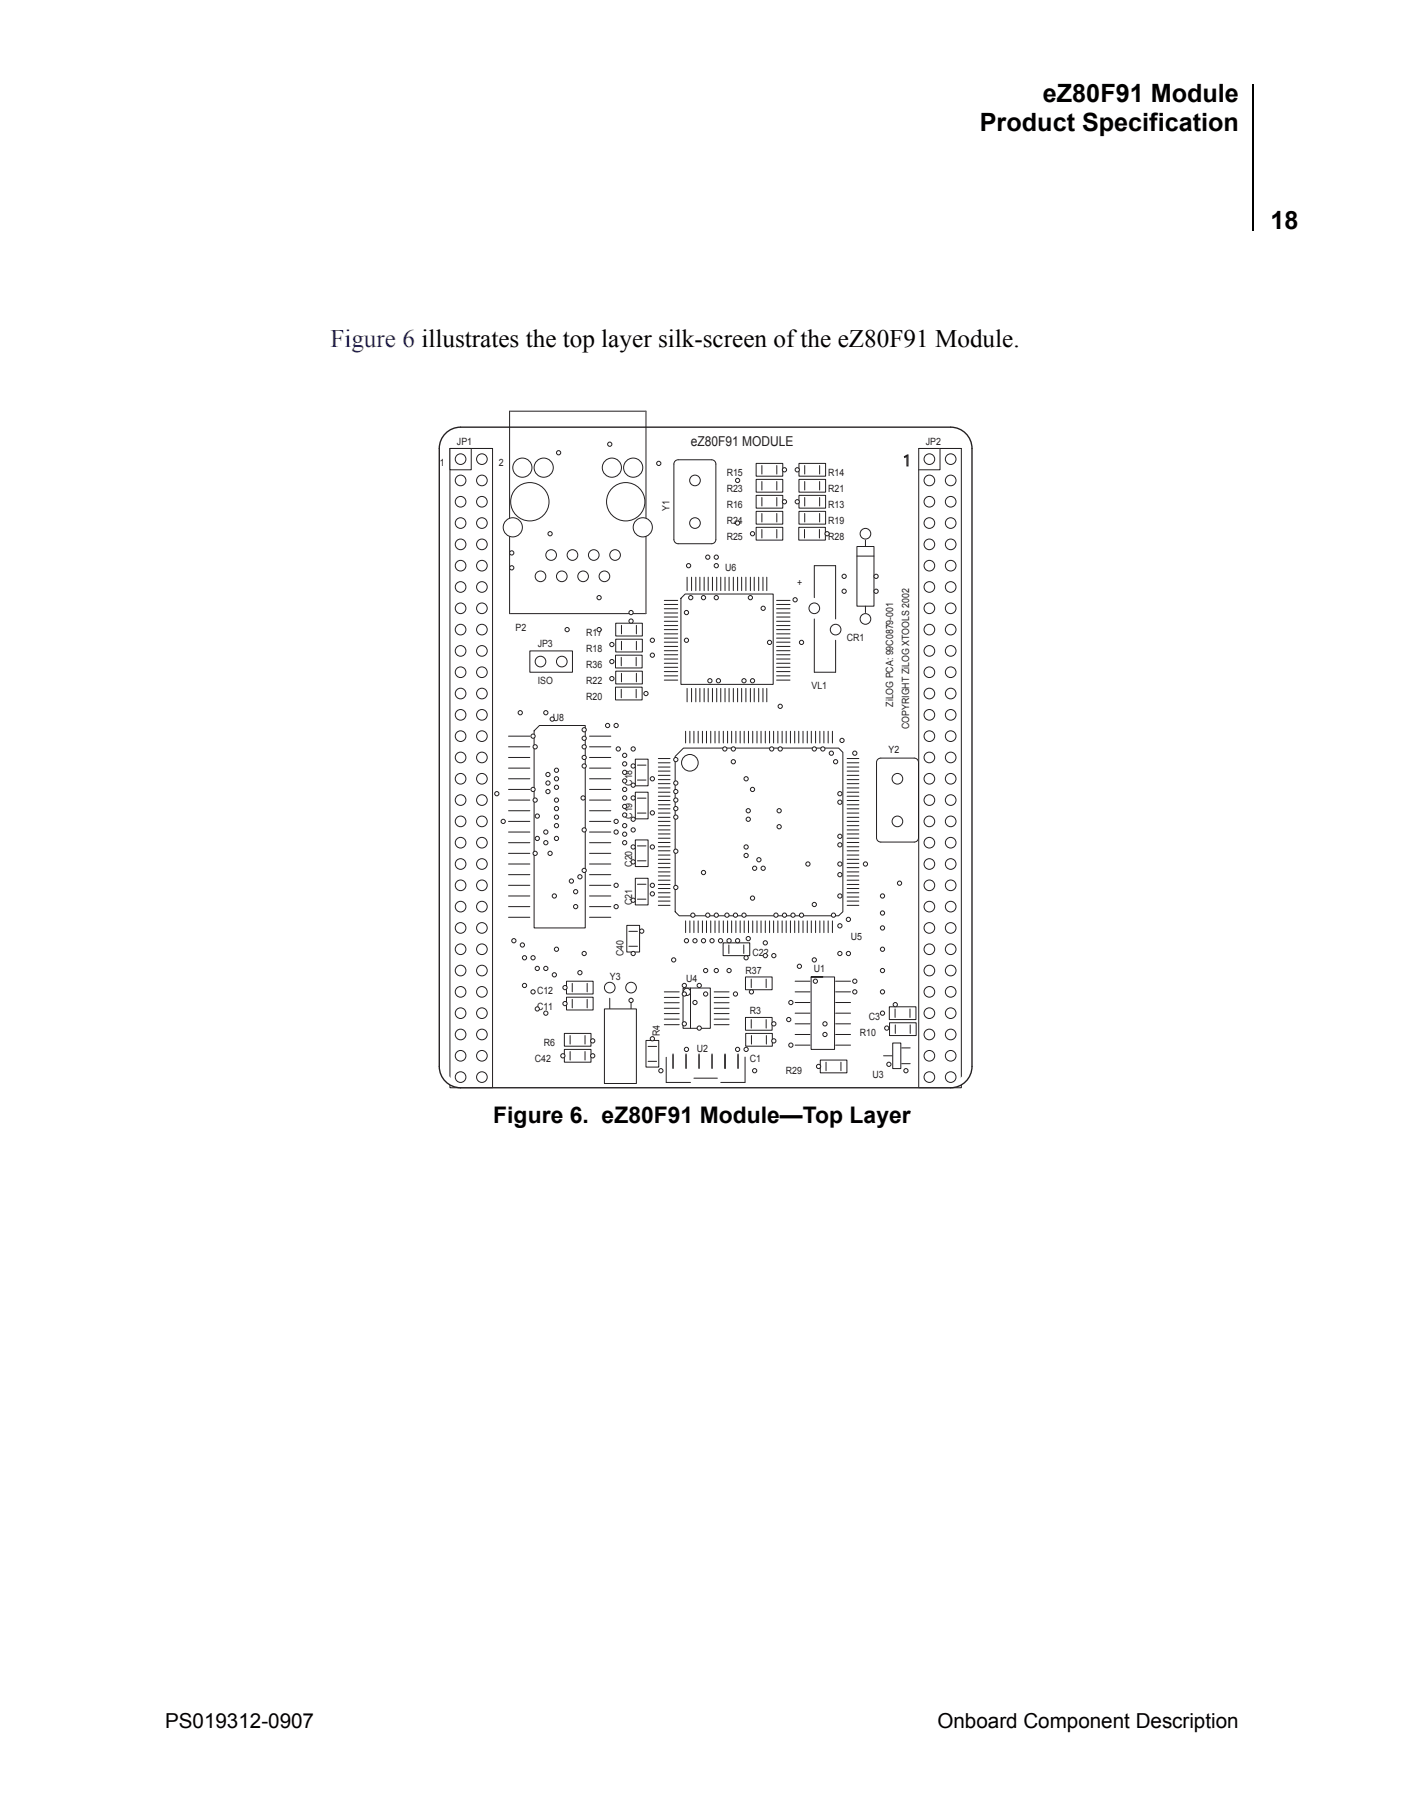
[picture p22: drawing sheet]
<svg xmlns="http://www.w3.org/2000/svg" width="216mm" height="279mm" viewBox="0 0 216 279" stroke-linecap="round" stroke-linejoin="round" font-family="sans-serif">
<defs><g id="words">
<g font-size="3.9">
<text x="160.4" y="15.6">eZ80F91 Module</text>
<text x="150.7" y="20.2">Product Specification</text>
<text x="195.4" y="35.2">18</text>
</g>
<text font-size="3.9" fill="#00f" x="50.8" y="53.4">Figure 6 illustrates the top layer silk-screen of the eZ80F91 Module.</text>
<text font-size="3.5" x="75.8" y="172.6">Figure 6. eZ80F91 Module—Top Layer</text>
<g font-size="3.2">
<text x="25.4" y="265.7">PS019312-0907</text>
<text x="144.2" y="265.7">Onboard Component Description</text>
</g>
<text font-size="2.4" fill="#fff" x="138.9" y="71.6">1</text>
<text font-size="2.1" fill="#231f20" x="106.2" y="68.6">eZ80F91 MODULE</text>
<g font-size="1.5" fill="#231f20">
<text x="67.6" y="71.7">1</text>
<text x="70.3" y="68.4">JP1</text>
<text x="76.7" y="71.6">2</text>
<text x="142.4" y="68.4">JP2</text>
<text x="111.8" y="73.2">R15</text>
<text x="111.8" y="75.7">R23</text>
<text x="127.4" y="73.2">R14</text>
<text x="127.4" y="75.7">R21</text>
<text x="102.9" y="78.5" transform="rotate(-90 102.9 78.5)">Y1</text>
<text x="111.8" y="78.1">R16</text>
<text x="111.8" y="80.6">R24</text>
<text x="111.8" y="83.1">R25</text>
<text x="127.4" y="78.1">R13</text>
<text x="127.4" y="80.6">R19</text>
<text x="127.4" y="83.1">R28</text>
<text x="111.5" y="87.8">U6</text>
<text x="122.6" y="90.1">+</text>
<text x="79.3" y="97">P2</text>
<text x="82.7" y="99.4">JP3</text>
<text x="90.1" y="97.8">R17</text>
<text x="90.1" y="100.3">R18</text>
<text x="130.2" y="98.6">CR1</text>
<text x="82.7" y="105.2">ISO</text>
<text x="90.1" y="107.6">R20</text>
<text x="90.1" y="105.2">R22</text>
<text x="90.1" y="102.7">R36</text>
<text x="124.8" y="106">VL1</text>
<text x="85" y="110.9">U8</text>
<text x="137.3" y="108.7" transform="rotate(-90 137.3 108.7)">ZiLOG PCA: 99C0879-001</text>
<text x="139.8" y="112.1" transform="rotate(-90 139.8 112.1)">COPYRIGHT ZiLOG XTOOLS 2002</text>
<text x="136.6" y="115.8">Y2</text>
<text x="97.2" y="125.9" transform="rotate(-90 97.2 125.9)">C19</text>
<text x="97.2" y="120.8" transform="rotate(-90 97.2 120.8)">C18</text>
<text x="97.2" y="133.3" transform="rotate(-90 97.2 133.3)">C20</text>
<text x="97.2" y="139.2" transform="rotate(-90 97.2 139.2)">C21</text>
<text x="95.9" y="147" transform="rotate(-90 95.9 147)">C40</text>
<text x="114.6" y="149.7">R37</text>
<text x="115.7" y="146.9">C22</text>
<text x="125.2" y="149.4">U1</text>
<text x="130.8" y="144.5">U5</text>
<text x="82.6" y="155.3">C11</text>
<text x="82.6" y="152.8">C12</text>
<text x="93.8" y="150.7">Y3</text>
<text x="105.5" y="151">U4</text>
<text x="115.3" y="156">R3</text>
<text x="83.6" y="160.9">R6</text>
<text x="101.5" y="159.4" transform="rotate(-90 101.5 159.4)">R4</text>
<text x="107.1" y="161.7">U2</text>
<text x="132.2" y="159.2">R10</text>
<text x="133.6" y="156.8">C3</text>
<text x="82.3" y="163.3">C42</text>
<text x="115.3" y="163.3">C1</text>
<text x="120.9" y="165.1">R29</text>
<text x="134.2" y="165.8">U3</text>
</g>
</g></defs>
<path d="M192.5 13h.2z" fill="#000"/>
<path d="M192.6 13v22.5" fill="none" stroke="#000" stroke-width=".17"/>
<g fill="#fff">
<path d="M164.2 25.6h27.1v10.2h-27.1z"/>
<path d="M66.3 62.9h83.3v104.6h-83.3z"/>
<path d="M69.2 69h6.5v98.3h-6.5z"/>
</g>
<path d="M69.2 69h6.5v98.3h-6.5z" fill="none" stroke="#231f20" stroke-width=".15"/>
<path d="M69.2 69h6.5z" fill="#fff" stroke="#231f20" stroke-width=".15"/>
<path d="M141.3 69h6.5v98.3h-6.5z" fill="#fff"/>
<path d="M141.3 69h6.5v98.3h-6.5z" fill="none" stroke="#231f20" stroke-width=".15"/>
<g fill="#fff" stroke="#231f20" stroke-width=".15">
<path d="M141.3 69h6.5z"/>
<path d="M97 153.5v1.6z"/>
<path d="M93.8 153.5v1.6z"/>
<path d="M92.9 155.1h5v11.5h-5z"/>
</g>
<path d="M78.4 63.2h20.9z" fill="#fff"/>
<path d="M78.4 63.2h20.9" fill="none" stroke="#231f20" stroke-width=".15"/>
<path d="M78.4 94.4h20.9z" fill="#fff" stroke="#231f20" stroke-width=".15"/>
<path d="M78.4 63.2v31.2z" fill="#fff"/>
<path d="M78.4 63.2v31.2" fill="none" stroke="#231f20" stroke-width=".15"/>
<path d="M99.3 63.2v31.2z" fill="#fff"/>
<path d="M99.3 63.2v31.2" fill="none" stroke="#231f20" stroke-width=".15"/>
<g fill="#fff" stroke="#231f20" stroke-width=".15">
<path d="M131.8 84h2.6v9.2h-2.6z"/>
<path d="M131.8 85.5h2.6z"/>
<path d="M133.1 83.1v.9z"/>
<path d="M133.1 93.2v1z"/>
<path d="M105.4 91.3h13.5v13.9h-14.2v-13.2z"/>
<path d="M114.7 158.9h4.1v2h-4.1z"/>
<path d="M87.1 153.3h4.1v2h-4.1z"/>
<path d="M87.1 150.9h4.1v1.9h-4.1z"/>
<path d="M97.7 116.7h2v4.1h-2z"/>
<path d="M97.7 121.8h2v4.1h-2z"/>
<path d="M97.7 129.2h2v4.1h-2z"/>
<path d="M97.7 135.1h2v4.1h-2z"/>
<path d="M111.2 145h4.1v1.9h-4.1z"/>
<path d="M136.8 154.8h4.1v2h-4.1z"/>
<path d="M96.4 142.3h2v4.1h-2z"/>
<path d="M86.8 161.4h4.1v1.9h-4.1z"/>
<path d="M136.8 157.3h4.1v1.9h-4.1z"/>
<path d="M122.9 76.2h4.1v1.9h-4.1z"/>
<path d="M122.9 71.3h4.1v1.9h-4.1z"/>
<path d="M116.3 71.3h4.1v1.9h-4.1z"/>
<path d="M116.3 76.2h4.1v1.9h-4.1z"/>
<path d="M94.7 95.8h4.1v2h-4.1z"/>
<path d="M94.7 98.3h4.1v2h-4.1z"/>
<path d="M122.9 78.6h4.1v2h-4.1z"/>
<path d="M94.6 105.7h4.1v1.9h-4.1z"/>
<path d="M122.9 73.7h4.1v2h-4.1z"/>
<path d="M94.7 103.2h4.1v2h-4.1z"/>
<path d="M116.3 73.7h4.1v2h-4.1z"/>
<path d="M116.3 78.6h4.1v2h-4.1z"/>
<path d="M116.3 81.1h4.1v2h-4.1z"/>
<path d="M122.8 81.1h4.1v2h-4.1z"/>
<path d="M126.1 163h4.1v2h-4.1z"/>
<path d="M114.6 156.5h4.1v1.9h-4.1z"/>
<path d="M94.6 100.7h4.1v2h-4.1z"/>
<path d="M114.6 150.2h4.1v2h-4.1z"/>
<path d="M99.3 160h2v4.1h-2z"/>
<path d="M86.8 158.9h4.1v2h-4.1z"/>
<path d="M105.1 115h23.9l.6 .7v24.5l-.6 .6h-24.6l-.6-.6v-23.9z"/>
<path d="M82.1 112.4l.9-.8h7v31.1h-7.9z"/>
<path d="M137.3 160.4h1.2v3.9h-1.2z"/>
<path d="M141.2 117.2v11.6z"/>
<path d="M135.4 116.6h5.2z"/>
<path d="M134.8 117.2v11.6z"/>
<path d="M135.4 129.5h5.2z"/>
<path d="M140.6 116.6a.66 .66 0 0 1 .6 .6z"/>
<path d="M135 116.8l.4-.2-.6 .6z"/>
<path d="M134.8 128.8l.6 .7a.66 .66 0 0 1-.6-.7z"/>
<path d="M141.2 128.8a.66 .66 0 0 1-.6 .7z"/>
<path d="M103.6 71.4v11.6z"/>
<path d="M104.3 83.6h5.1z"/>
<path d="M110.1 71.4v11.6z"/>
<path d="M104.3 70.7h5.1z"/>
<path d="M103.6 83l.7 .6a.66 .66 0 0 1-.7-.6z"/>
<path d="M110.1 83a.66 .66 0 0 1-.7 .6z"/>
<path d="M109.4 70.7a.66 .66 0 0 1 .7 .7z"/>
<path d="M103.8 70.9l.5-.2-.7 .7z"/>
<path d="M105 151.9h4.2v6.2h-4.2z"/>
<path d="M106.2 151.9v6.2z"/>
<path d="M114.6 162.5v3.9z"/>
<path d="M102.4 162.6v3.8z"/>
<path d="M110.8 166.4h3.8z"/>
<path d="M102.4 166.4h3.8z"/>
<path d="M124.7 150.2h3.6v11.2h-3.6v-11.2h1.8z"/>
<path d="M125.2 87v4.9z"/>
<path d="M128.5 87v8.2z"/>
<path d="M125.2 95.2v8.2z"/>
<path d="M128.5 98.5v4.9z"/>
<path d="M125.2 87h3.3z"/>
<path d="M125.2 103.4h3.3z"/>
<path d="M81.5 100.1h6.5v3.3h-6.5z"/>
<path d="M69.2 69h3.3v3.2h-3.3z"/>
<path d="M141.3 72.2l3.3-3.2v3.2z"/>
<path d="M105.7 88.8v2z"/>
<path d="M106.3 88.8v2z"/>
<path d="M107 88.8v2z"/>
<path d="M107.6 88.8v2z"/>
<path d="M108.3 88.8v2z"/>
<path d="M108.9 88.8v2z"/>
<path d="M109.6 88.8v2z"/>
<path d="M110.2 88.8v2z"/>
<path d="M110.8 88.8v2z"/>
<path d="M111.5 88.8v2z"/>
<path d="M112.1 88.8v2z"/>
<path d="M112.8 88.8v2z"/>
<path d="M113.4 88.8v2z"/>
<path d="M114 88.8v2z"/>
<path d="M114.7 88.8v2z"/>
<path d="M115.4 88.8v2z"/>
<path d="M116 88.8v2z"/>
<path d="M116.7 88.8v2z"/>
<path d="M117.3 88.8v2z"/>
<path d="M117.9 88.8v2z"/>
<path d="M119.4 92.3h2.1z"/>
<path d="M119.4 92.9h2.1z"/>
<path d="M119.4 93.6h2.1z"/>
<path d="M119.4 94.3h2.1z"/>
<path d="M119.4 94.9h2.1z"/>
<path d="M119.4 95.5h2.1z"/>
<path d="M119.4 96.2h2.1z"/>
<path d="M119.4 96.8h2.1z"/>
<path d="M119.4 97.5h2.1z"/>
<path d="M119.4 98.1h2.1z"/>
<path d="M119.4 98.7h2.1z"/>
<path d="M119.4 99.4h2.1z"/>
<path d="M119.4 100.1h2.1z"/>
<path d="M119.4 100.7h2.1z"/>
<path d="M119.4 101.3h2.1z"/>
<path d="M119.4 102h2.1z"/>
<path d="M119.4 102.6h2.1z"/>
<path d="M119.4 103.3h2.1z"/>
<path d="M119.4 103.9h2.1z"/>
<path d="M119.4 104.6h2.1z"/>
<path d="M117.9 105.9v2z"/>
<path d="M117.3 105.9v2z"/>
<path d="M116.7 105.9v2z"/>
<path d="M116 105.9v2z"/>
<path d="M115.4 105.9v2z"/>
<path d="M114.7 105.9v2z"/>
<path d="M114 105.9v2z"/>
<path d="M113.4 105.9v2z"/>
<path d="M112.8 105.9v2z"/>
<path d="M112.1 105.9v2z"/>
<path d="M111.5 105.9v2z"/>
<path d="M110.8 105.9v2z"/>
<path d="M110.2 105.9v2z"/>
<path d="M109.6 105.9v2z"/>
<path d="M108.9 105.9v2z"/>
<path d="M108.3 105.9v2z"/>
<path d="M107.6 105.9v2z"/>
<path d="M107 105.9v2z"/>
<path d="M106.3 105.9v2z"/>
<path d="M105.7 105.9v2z"/>
<path d="M102.2 104.6h2z"/>
<path d="M102.2 103.9h2z"/>
<path d="M102.2 103.3h2z"/>
<path d="M102.2 102.6h2z"/>
<path d="M102.2 102h2z"/>
<path d="M102.2 101.3h2z"/>
<path d="M102.2 100.7h2z"/>
<path d="M102.2 100.1h2z"/>
<path d="M102.2 99.4h2z"/>
<path d="M102.2 98.7h2z"/>
<path d="M102.2 98.1h2z"/>
<path d="M102.2 97.5h2z"/>
<path d="M102.2 96.8h2z"/>
<path d="M102.2 96.2h2z"/>
<path d="M102.2 95.5h2z"/>
<path d="M102.2 94.9h2z"/>
<path d="M102.2 94.3h2z"/>
<path d="M102.2 93.6h2z"/>
<path d="M102.2 92.9h2z"/>
<path d="M102.2 92.3h2z"/>
<path d="M117.8 159.2v1.3z"/>
<path d="M115.6 159.2v1.3z"/>
<path d="M88 153.7v1.3z"/>
<path d="M90.3 153.7v1.3z"/>
<path d="M88 151.2v1.3z"/>
<path d="M90.3 151.2v1.3z"/>
<path d="M98 119.9h1.3z"/>
<path d="M98 117.7h1.3z"/>
<path d="M98 125h1.3z"/>
<path d="M98 122.7h1.3z"/>
<path d="M98 130.1h1.3z"/>
<path d="M98 132.4h1.3z"/>
<path d="M98 136h1.3z"/>
<path d="M98 138.3h1.3z"/>
<path d="M112.1 145.3v1.3z"/>
<path d="M114.4 145.3v1.3z"/>
<path d="M137.6 155.1v1.4z"/>
<path d="M139.9 155.1v1.4z"/>
<path d="M96.7 145.5h1.3z"/>
<path d="M96.7 143.2h1.3z"/>
<path d="M87.7 161.7v1.3z"/>
<path d="M90 161.7v1.3z"/>
<path d="M140 157.6v1.3z"/>
<path d="M137.7 157.6v1.3z"/>
<path d="M126 76.5v1.3z"/>
<path d="M123.7 76.5v1.3z"/>
<path d="M126 71.6v1.3z"/>
<path d="M123.7 71.6v1.3z"/>
<path d="M117.2 71.6v1.3z"/>
<path d="M119.5 71.6v1.3z"/>
<path d="M117.2 76.5v1.3z"/>
<path d="M119.5 76.5v1.3z"/>
<path d="M97.9 96.2v1.3z"/>
<path d="M95.6 96.2v1.3z"/>
<path d="M97.9 98.6v1.3z"/>
<path d="M95.6 98.6v1.3z"/>
<path d="M126 79v1.3z"/>
<path d="M123.7 79v1.3z"/>
<path d="M95.5 106v1.3z"/>
<path d="M97.8 106v1.3z"/>
<path d="M126 74v1.4z"/>
<path d="M123.7 74v1.4z"/>
<path d="M97.9 103.5v1.3z"/>
<path d="M95.6 103.5v1.3z"/>
<path d="M117.2 74v1.4z"/>
<path d="M119.5 74v1.4z"/>
<path d="M117.2 79v1.3z"/>
<path d="M119.5 79v1.3z"/>
<path d="M117.2 81.4v1.3z"/>
<path d="M119.5 81.4v1.3z"/>
<path d="M123.7 81.4v1.3z"/>
<path d="M126 81.4v1.3z"/>
<path d="M129.3 163.3v1.3z"/>
<path d="M127 163.3v1.3z"/>
<path d="M115.5 156.8v1.3z"/>
<path d="M117.8 156.8v1.3z"/>
<path d="M95.5 101.1v1.3z"/>
<path d="M97.8 101.1v1.3z"/>
<path d="M115.5 150.6v1.3z"/>
<path d="M117.8 150.6v1.3z"/>
<path d="M99.7 163.2h1.3z"/>
<path d="M99.7 160.9h1.3z"/>
<path d="M87.7 159.2v1.3z"/>
<path d="M90 159.2v1.3z"/>
<path d="M117 112.4v1.8z"/>
<path d="M116.4 112.4v1.8z"/>
<path d="M115.8 112.4v1.8z"/>
<path d="M115.1 112.4v1.8z"/>
<path d="M114.4 112.4v1.8z"/>
<path d="M117.7 112.4v1.8z"/>
<path d="M118.3 112.4v1.8z"/>
<path d="M119 112.4v1.8z"/>
<path d="M119.6 112.4v1.8z"/>
<path d="M120.3 112.4v1.8z"/>
<path d="M120.9 112.4v1.8z"/>
<path d="M121.6 112.4v1.8z"/>
<path d="M122.2 112.4v1.8z"/>
<path d="M122.8 112.4v1.8z"/>
<path d="M123.5 112.4v1.8z"/>
<path d="M124.1 112.4v1.8z"/>
<path d="M124.8 112.4v1.8z"/>
<path d="M125.4 112.4v1.8z"/>
<path d="M126.1 112.4v1.8z"/>
<path d="M126.7 112.4v1.8z"/>
<path d="M127.4 112.4v1.8z"/>
<path d="M128 112.4v1.8z"/>
<path d="M113.8 112.4v1.8z"/>
<path d="M113.2 112.4v1.8z"/>
<path d="M112.5 112.4v1.8z"/>
<path d="M111.9 112.4v1.8z"/>
<path d="M111.2 112.4v1.8z"/>
<path d="M110.6 112.4v1.8z"/>
<path d="M110 112.4v1.8z"/>
<path d="M109.3 112.4v1.8z"/>
<path d="M108.6 112.4v1.8z"/>
<path d="M108 112.4v1.8z"/>
<path d="M107.4 112.4v1.8z"/>
<path d="M106.7 112.4v1.8z"/>
<path d="M106.1 112.4v1.8z"/>
<path d="M105.4 112.4v1.8z"/>
<path d="M105.4 141.6v1.8z"/>
<path d="M106.1 141.6v1.8z"/>
<path d="M106.7 141.6v1.8z"/>
<path d="M107.4 141.6v1.8z"/>
<path d="M108 141.6v1.8z"/>
<path d="M108.6 141.6v1.8z"/>
<path d="M109.3 141.6v1.8z"/>
<path d="M110 141.6v1.8z"/>
<path d="M110.6 141.6v1.8z"/>
<path d="M111.2 141.6v1.8z"/>
<path d="M111.9 141.6v1.8z"/>
<path d="M112.5 141.6v1.8z"/>
<path d="M113.2 141.6v1.8z"/>
<path d="M113.8 141.6v1.8z"/>
<path d="M128 141.6v1.8z"/>
<path d="M127.4 141.6v1.8z"/>
<path d="M126.7 141.6v1.8z"/>
<path d="M126.1 141.6v1.8z"/>
<path d="M125.4 141.6v1.8z"/>
<path d="M124.8 141.6v1.8z"/>
<path d="M124.1 141.6v1.8z"/>
<path d="M123.5 141.6v1.8z"/>
<path d="M122.8 141.6v1.8z"/>
<path d="M122.2 141.6v1.8z"/>
<path d="M121.6 141.6v1.8z"/>
<path d="M120.9 141.6v1.8z"/>
<path d="M120.3 141.6v1.8z"/>
<path d="M119.6 141.6v1.8z"/>
<path d="M119 141.6v1.8z"/>
<path d="M118.3 141.6v1.8z"/>
<path d="M117.7 141.6v1.8z"/>
<path d="M114.4 141.6v1.8z"/>
<path d="M115.1 141.6v1.8z"/>
<path d="M115.8 141.6v1.8z"/>
<path d="M116.4 141.6v1.8z"/>
<path d="M117 141.6v1.8z"/>
<path d="M101.2 139.2h1.8z"/>
<path d="M101.2 138.6h1.8z"/>
<path d="M101.2 137.9h1.8z"/>
<path d="M101.2 137.3h1.8z"/>
<path d="M101.2 136.6h1.8z"/>
<path d="M101.2 136h1.8z"/>
<path d="M101.2 135.3h1.8z"/>
<path d="M101.2 134.7h1.8z"/>
<path d="M101.2 134.1h1.8z"/>
<path d="M101.2 133.4h1.8z"/>
<path d="M101.2 132.8h1.8z"/>
<path d="M101.2 132.1h1.8z"/>
<path d="M101.2 131.5h1.8z"/>
<path d="M101.2 130.8h1.8z"/>
<path d="M101.2 116.6h1.8z"/>
<path d="M101.2 117.3h1.8z"/>
<path d="M101.2 118h1.8z"/>
<path d="M101.2 118.6h1.8z"/>
<path d="M101.2 119.2h1.8z"/>
<path d="M101.2 119.9h1.8z"/>
<path d="M101.2 120.5h1.8z"/>
<path d="M101.2 121.2h1.8z"/>
<path d="M101.2 121.8h1.8z"/>
<path d="M101.2 122.4h1.8z"/>
<path d="M101.2 123.1h1.8z"/>
<path d="M101.2 123.7h1.8z"/>
<path d="M101.2 124.4h1.8z"/>
<path d="M101.2 125h1.8z"/>
<path d="M101.2 125.7h1.8z"/>
<path d="M101.2 126.3h1.8z"/>
<path d="M101.2 127h1.8z"/>
<path d="M101.2 130.2h1.8z"/>
<path d="M101.2 129.5h1.8z"/>
<path d="M101.2 128.9h1.8z"/>
<path d="M101.2 128.2h1.8z"/>
<path d="M101.2 127.6h1.8z"/>
<path d="M130.3 127.6h1.8z"/>
<path d="M130.3 128.2h1.8z"/>
<path d="M130.3 128.9h1.8z"/>
<path d="M130.3 129.5h1.8z"/>
<path d="M130.3 130.2h1.8z"/>
<path d="M130.3 127h1.8z"/>
<path d="M130.3 126.3h1.8z"/>
<path d="M130.3 125.7h1.8z"/>
<path d="M130.3 125h1.8z"/>
<path d="M130.3 124.4h1.8z"/>
<path d="M130.3 123.7h1.8z"/>
<path d="M130.3 123.1h1.8z"/>
<path d="M130.3 122.4h1.8z"/>
<path d="M130.3 121.8h1.8z"/>
<path d="M130.3 121.2h1.8z"/>
<path d="M130.3 120.5h1.8z"/>
<path d="M130.3 119.9h1.8z"/>
<path d="M130.3 119.2h1.8z"/>
<path d="M130.3 118.6h1.8z"/>
<path d="M130.3 118h1.8z"/>
<path d="M130.3 117.3h1.8z"/>
<path d="M130.3 116.6h1.8z"/>
<path d="M130.3 130.8h1.8z"/>
<path d="M130.3 131.5h1.8z"/>
<path d="M130.3 132.1h1.8z"/>
<path d="M130.3 132.8h1.8z"/>
<path d="M130.3 133.4h1.8z"/>
<path d="M130.3 134.1h1.8z"/>
<path d="M130.3 134.7h1.8z"/>
<path d="M130.3 135.3h1.8z"/>
<path d="M130.3 136h1.8z"/>
<path d="M130.3 136.6h1.8z"/>
<path d="M130.3 137.3h1.8z"/>
<path d="M130.3 137.9h1.8z"/>
<path d="M130.3 138.6h1.8z"/>
<path d="M130.3 139.2h1.8z"/>
<path d="M78.2 113.2h3.3z"/>
<path d="M78.2 114.8h3.3z"/>
<path d="M78.2 116.5h3.3z"/>
<path d="M78.2 118.1h3.3z"/>
<path d="M78.2 119.8h3.3z"/>
<path d="M78.2 121.4h3.3z"/>
<path d="M78.2 123h3.3z"/>
<path d="M78.2 124.7h3.3z"/>
<path d="M78.2 126.3h3.3z"/>
<path d="M78.2 127.9h3.3z"/>
<path d="M78.2 129.6h3.3z"/>
<path d="M78.2 131.2h3.3z"/>
<path d="M78.2 132.9h3.3z"/>
<path d="M78.2 134.5h3.3z"/>
<path d="M78.2 136.1h3.3z"/>
<path d="M78.2 137.8h3.3z"/>
<path d="M90.7 137.8h3.2z"/>
<path d="M90.7 136.1h3.2z"/>
<path d="M90.7 134.5h3.2z"/>
<path d="M90.7 132.9h3.2z"/>
<path d="M90.7 131.2h3.2z"/>
<path d="M90.7 129.6h3.2z"/>
<path d="M90.7 127.9h3.2z"/>
<path d="M90.7 126.3h3.2z"/>
<path d="M90.7 124.7h3.2z"/>
<path d="M90.7 123h3.2z"/>
<path d="M90.7 121.4h3.2z"/>
<path d="M90.7 119.8h3.2z"/>
<path d="M90.7 118.1h3.2z"/>
<path d="M90.7 116.5h3.2z"/>
<path d="M90.7 114.8h3.2z"/>
<path d="M90.7 113.2h3.2z"/>
<path d="M78.2 139.4h3.3z"/>
<path d="M78.2 141.1h3.3z"/>
<path d="M90.7 139.4h3.2z"/>
<path d="M90.7 141.1h3.2z"/>
<path d="M138.7 163.6h1.3z"/>
<path d="M138.7 161.1h1.3z"/>
<path d="M135.9 162.3h1.3z"/>
<path d="M102.2 152.5h2.2z"/>
<path d="M102.2 153.4h2.2z"/>
<path d="M102.2 154.2h2.2z"/>
<path d="M102.2 155h2.2z"/>
<path d="M102.2 155.9h2.2z"/>
<path d="M102.2 156.7h2.2z"/>
<path d="M102.2 157.6h2.2z"/>
<path d="M109.8 157.6h2.3z"/>
<path d="M109.8 156.7h2.3z"/>
<path d="M109.8 155.9h2.3z"/>
<path d="M109.8 155h2.3z"/>
<path d="M109.8 154.2h2.3z"/>
<path d="M109.8 153.4h2.3z"/>
<path d="M109.8 152.5h2.3z"/>
<path d="M103.5 162.1v2.2z"/>
<path d="M105.5 162.1v2.2z"/>
<path d="M107.5 162.1v2.2z"/>
<path d="M109.5 162.1v2.2z"/>
<path d="M111.5 162.1v2.2z"/>
<path d="M113.5 162.1v2.2z"/>
<path d="M103.5 162.2v2.1z"/>
<path d="M105.5 162.2v2.1z"/>
<path d="M107.5 162.2v2.1z"/>
<path d="M109.5 162.2v2.1z"/>
<path d="M111.5 162.2v2.1z"/>
<path d="M113.5 162.2v2.1z"/>
<path d="M106.7 165.8h3.6z"/>
<path d="M122.3 150.9h2.3z"/>
<path d="M122.3 152.5h2.3z"/>
<path d="M122.3 154.2h2.3z"/>
<path d="M122.3 155.8h2.3z"/>
<path d="M122.3 157.4h2.3z"/>
<path d="M122.3 159.1h2.3z"/>
<path d="M122.3 160.7h2.3z"/>
<path d="M128.5 160.7h2.3z"/>
<path d="M128.5 159.1h2.3z"/>
<path d="M128.5 157.4h2.3z"/>
<path d="M128.5 155.8h2.3z"/>
<path d="M128.5 154.2h2.3z"/>
<path d="M128.5 152.5h2.3z"/>
<path d="M128.5 150.9h2.3z"/>
<circle cx="106" cy="92.7" r=".66"/>
<circle cx="106.1" cy="117.3" r="1.28"/>
<circle cx="84.8" cy="113.2" r=".82"/>
<circle cx="105.6" cy="152.5" r=".56"/>
<circle cx="125.4" cy="150.9" r=".33"/>
<circle cx="70.8" cy="70.6" r=".82"/>
<circle cx="74.1" cy="70.6" r=".82"/>
<circle cx="70.8" cy="73.9" r=".82"/>
<circle cx="74.1" cy="73.9" r=".82"/>
<circle cx="70.8" cy="77.2" r=".82"/>
<circle cx="74.1" cy="77.2" r=".82"/>
<circle cx="70.8" cy="80.4" r=".82"/>
<circle cx="74.1" cy="80.4" r=".82"/>
<circle cx="70.8" cy="83.7" r=".82"/>
<circle cx="74.1" cy="83.7" r=".82"/>
<circle cx="70.8" cy="87" r=".82"/>
<circle cx="74.1" cy="87" r=".82"/>
<circle cx="70.8" cy="90.3" r=".82"/>
<circle cx="74.1" cy="90.3" r=".82"/>
<circle cx="70.8" cy="93.5" r=".82"/>
<circle cx="74.1" cy="93.5" r=".82"/>
<circle cx="70.8" cy="96.8" r=".82"/>
<circle cx="74.1" cy="96.8" r=".82"/>
<circle cx="70.8" cy="100.1" r=".82"/>
<circle cx="74.1" cy="100.1" r=".82"/>
<circle cx="70.8" cy="103.4" r=".82"/>
<circle cx="74.1" cy="103.4" r=".82"/>
<circle cx="70.8" cy="106.6" r=".82"/>
<circle cx="74.1" cy="106.6" r=".82"/>
<circle cx="70.8" cy="109.9" r=".82"/>
<circle cx="74.1" cy="109.9" r=".82"/>
<circle cx="70.8" cy="113.2" r=".82"/>
<circle cx="74.1" cy="113.2" r=".82"/>
<circle cx="70.8" cy="116.5" r=".82"/>
<circle cx="74.1" cy="116.5" r=".82"/>
<circle cx="70.8" cy="119.8" r=".82"/>
<circle cx="74.1" cy="119.8" r=".82"/>
<circle cx="70.8" cy="123" r=".82"/>
<circle cx="74.1" cy="123" r=".82"/>
<circle cx="70.8" cy="126.3" r=".82"/>
<circle cx="74.1" cy="126.3" r=".82"/>
<circle cx="70.8" cy="129.6" r=".82"/>
<circle cx="74.1" cy="129.6" r=".82"/>
<circle cx="70.8" cy="132.9" r=".82"/>
<circle cx="74.1" cy="132.9" r=".82"/>
<circle cx="70.8" cy="136.1" r=".82"/>
<circle cx="74.1" cy="136.1" r=".82"/>
<circle cx="70.8" cy="139.4" r=".82"/>
<circle cx="74.1" cy="139.4" r=".82"/>
<circle cx="70.8" cy="142.7" r=".82"/>
<circle cx="74.1" cy="142.7" r=".82"/>
<circle cx="70.8" cy="146" r=".82"/>
<circle cx="74.1" cy="146" r=".82"/>
<circle cx="70.8" cy="149.2" r=".82"/>
<circle cx="74.1" cy="149.2" r=".82"/>
<circle cx="70.8" cy="152.5" r=".82"/>
<circle cx="74.1" cy="152.5" r=".82"/>
<circle cx="70.8" cy="155.8" r=".82"/>
<circle cx="74.1" cy="155.8" r=".82"/>
<circle cx="70.8" cy="159.1" r=".82"/>
<circle cx="74.1" cy="159.1" r=".82"/>
<circle cx="70.8" cy="162.3" r=".82"/>
<circle cx="74.1" cy="162.3" r=".82"/>
<circle cx="70.8" cy="165.6" r=".82"/>
<circle cx="74.1" cy="165.6" r=".82"/>
<circle cx="142.9" cy="70.6" r=".82"/>
<circle cx="146.2" cy="70.6" r=".82"/>
<circle cx="142.9" cy="73.9" r=".82"/>
<circle cx="146.2" cy="73.9" r=".82"/>
<circle cx="142.9" cy="77.2" r=".82"/>
<circle cx="146.2" cy="77.2" r=".82"/>
<circle cx="142.9" cy="80.4" r=".82"/>
<circle cx="146.2" cy="80.4" r=".82"/>
<circle cx="142.9" cy="83.7" r=".82"/>
<circle cx="146.2" cy="83.7" r=".82"/>
<circle cx="142.9" cy="87" r=".82"/>
<circle cx="146.2" cy="87" r=".82"/>
<circle cx="142.9" cy="90.3" r=".82"/>
<circle cx="146.2" cy="90.3" r=".82"/>
<circle cx="142.9" cy="93.5" r=".82"/>
<circle cx="146.2" cy="93.5" r=".82"/>
<circle cx="142.9" cy="96.8" r=".82"/>
<circle cx="146.2" cy="96.8" r=".82"/>
<circle cx="142.9" cy="100.1" r=".82"/>
<circle cx="146.2" cy="100.1" r=".82"/>
<circle cx="142.9" cy="103.4" r=".82"/>
<circle cx="146.2" cy="103.4" r=".82"/>
<circle cx="142.9" cy="106.6" r=".82"/>
<circle cx="146.2" cy="106.6" r=".82"/>
<circle cx="142.9" cy="109.9" r=".82"/>
<circle cx="146.2" cy="109.9" r=".82"/>
<circle cx="142.9" cy="113.2" r=".82"/>
<circle cx="146.2" cy="113.2" r=".82"/>
<circle cx="142.9" cy="116.5" r=".82"/>
<circle cx="146.2" cy="116.5" r=".82"/>
<circle cx="142.9" cy="119.8" r=".82"/>
<circle cx="146.2" cy="119.8" r=".82"/>
<circle cx="142.9" cy="123" r=".82"/>
<circle cx="146.2" cy="123" r=".82"/>
<circle cx="142.9" cy="126.3" r=".82"/>
<circle cx="146.2" cy="126.3" r=".82"/>
<circle cx="142.9" cy="129.6" r=".82"/>
<circle cx="146.2" cy="129.6" r=".82"/>
<circle cx="142.9" cy="132.9" r=".82"/>
<circle cx="146.2" cy="132.9" r=".82"/>
<circle cx="142.9" cy="136.1" r=".82"/>
<circle cx="146.2" cy="136.1" r=".82"/>
<circle cx="142.9" cy="139.4" r=".82"/>
<circle cx="146.2" cy="139.4" r=".82"/>
<circle cx="142.9" cy="142.7" r=".82"/>
<circle cx="146.2" cy="142.7" r=".82"/>
<circle cx="142.9" cy="146" r=".82"/>
<circle cx="146.2" cy="146" r=".82"/>
<circle cx="142.9" cy="149.2" r=".82"/>
<circle cx="146.2" cy="149.2" r=".82"/>
<circle cx="142.9" cy="152.5" r=".82"/>
<circle cx="146.2" cy="152.5" r=".82"/>
<circle cx="142.9" cy="155.8" r=".82"/>
<circle cx="146.2" cy="155.8" r=".82"/>
<circle cx="142.9" cy="159.1" r=".82"/>
<circle cx="146.2" cy="159.1" r=".82"/>
<circle cx="142.9" cy="162.3" r=".82"/>
<circle cx="146.2" cy="162.3" r=".82"/>
<circle cx="142.9" cy="165.6" r=".82"/>
<circle cx="146.2" cy="165.6" r=".82"/>
<circle cx="97" cy="151.9" r=".82"/>
<circle cx="93.8" cy="151.9" r=".82"/>
<circle cx="94.6" cy="85.3" r=".82"/>
<circle cx="92.9" cy="88.6" r=".82"/>
<circle cx="91.3" cy="85.3" r=".82"/>
<circle cx="89.7" cy="88.6" r=".82"/>
<circle cx="88" cy="85.3" r=".82"/>
<circle cx="86.4" cy="88.6" r=".82"/>
<circle cx="84.8" cy="85.3" r=".82"/>
<circle cx="83.1" cy="88.6" r=".82"/>
<circle cx="98.8" cy="81.1" r="1.47"/>
<circle cx="78.9" cy="81.1" r="1.47"/>
<circle cx="96.2" cy="77.2" r="2.95"/>
<circle cx="81.5" cy="77.2" r="2.95"/>
<circle cx="97.4" cy="71.9" r="1.47"/>
<circle cx="94.1" cy="71.9" r="1.47"/>
<circle cx="83.6" cy="71.9" r="1.47"/>
<circle cx="80.3" cy="71.9" r="1.47"/>
<circle cx="133.1" cy="82.1" r=".82"/>
<circle cx="133.1" cy="95.2" r=".82"/>
<circle cx="138" cy="119.8" r=".82"/>
<circle cx="138" cy="126.3" r=".82"/>
<circle cx="106.9" cy="80.4" r=".82"/>
<circle cx="106.9" cy="73.9" r=".82"/>
<circle cx="125.2" cy="93.5" r=".82"/>
<circle cx="128.5" cy="96.8" r=".82"/>
<circle cx="86.4" cy="101.7" r=".82"/>
<circle cx="83.1" cy="101.7" r=".82"/>
<circle cx="80" cy="109.6" r=".33"/>
<circle cx="83.9" cy="109.6" r=".33"/>
<circle cx="116.7" cy="132.2" r=".33"/>
<circle cx="85.6" cy="123" r=".33"/>
<circle cx="82" cy="113.2" r=".33"/>
<circle cx="88.5" cy="139.4" r=".33"/>
<circle cx="88.5" cy="137.1" r=".33"/>
<circle cx="114.7" cy="131.5" r=".33"/>
<circle cx="89.8" cy="114.8" r=".33"/>
<circle cx="97.4" cy="130.2" r=".33"/>
<circle cx="89.8" cy="113.5" r=".33"/>
<circle cx="89.8" cy="116.5" r=".33"/>
<circle cx="96.1" cy="129.6" r=".33"/>
<circle cx="89.8" cy="112.2" r=".33"/>
<circle cx="89.8" cy="117.8" r=".33"/>
<circle cx="96.1" cy="128.3" r=".33"/>
<circle cx="129.5" cy="113.9" r=".33"/>
<circle cx="95.1" cy="115.2" r=".33"/>
<circle cx="97.4" cy="127.6" r=".33"/>
<circle cx="85.6" cy="128.9" r=".33"/>
<circle cx="96.1" cy="127" r=".33"/>
<circle cx="108.2" cy="134.2" r=".33"/>
<circle cx="82.6" cy="128.9" r=".33"/>
<circle cx="76.4" cy="122" r=".33"/>
<circle cx="89.8" cy="127.6" r=".33"/>
<circle cx="97.4" cy="126" r=".33"/>
<circle cx="116" cy="133.5" r=".33"/>
<circle cx="94.7" cy="136.1" r=".33"/>
<circle cx="103.9" cy="124.3" r=".33"/>
<circle cx="115.1" cy="126" r=".33"/>
<circle cx="119" cy="146.9" r=".33"/>
<circle cx="103.9" cy="123" r=".33"/>
<circle cx="93.4" cy="111.6" r=".33"/>
<circle cx="85.6" cy="127" r=".33"/>
<circle cx="96.1" cy="125.3" r=".33"/>
<circle cx="87.9" cy="135.5" r=".33"/>
<circle cx="85.2" cy="149.9" r=".33"/>
<circle cx="112.1" cy="149.2" r=".33"/>
<circle cx="112.1" cy="144.7" r=".33"/>
<circle cx="82.3" cy="114.8" r=".33"/>
<circle cx="96.1" cy="124" r=".33"/>
<circle cx="85.2" cy="137.8" r=".33"/>
<circle cx="82" cy="147.3" r=".33"/>
<circle cx="82" cy="152.5" r=".33"/>
<circle cx="110.8" cy="144.7" r=".33"/>
<circle cx="89.7" cy="122.7" r=".33"/>
<circle cx="96.1" cy="122.7" r=".33"/>
<circle cx="89.2" cy="149.6" r=".33"/>
<circle cx="89.2" cy="134.8" r=".33"/>
<circle cx="110.1" cy="149.2" r=".33"/>
<circle cx="110.1" cy="140.7" r=".33"/>
<circle cx="96.1" cy="121.4" r=".33"/>
<circle cx="84.3" cy="121.7" r=".33"/>
<circle cx="89.8" cy="133.8" r=".33"/>
<circle cx="89.8" cy="146.6" r=".33"/>
<circle cx="109.5" cy="144.7" r=".33"/>
<circle cx="103.9" cy="121.7" r=".33"/>
<circle cx="94.7" cy="139.4" r=".33"/>
<circle cx="85.6" cy="121.1" r=".33"/>
<circle cx="97.4" cy="120.7" r=".33"/>
<circle cx="126.9" cy="159.1" r=".33"/>
<circle cx="82.3" cy="131.2" r=".33"/>
<circle cx="80.7" cy="147.3" r=".33"/>
<circle cx="80.7" cy="151.5" r=".33"/>
<circle cx="108.5" cy="149.2" r=".33"/>
<circle cx="108.8" cy="140.7" r=".33"/>
<circle cx="84.3" cy="120.4" r=".33"/>
<circle cx="96.1" cy="120.1" r=".33"/>
<circle cx="83.9" cy="129.6" r=".33"/>
<circle cx="85.6" cy="146" r=".33"/>
<circle cx="108.2" cy="144.7" r=".33"/>
<circle cx="85.6" cy="119.8" r=".33"/>
<circle cx="96.1" cy="118.8" r=".33"/>
<circle cx="80.3" cy="145.3" r=".33"/>
<circle cx="82.6" cy="125.5" r=".33"/>
<circle cx="106.9" cy="144.7" r=".33"/>
<circle cx="84.3" cy="119.1" r=".33"/>
<circle cx="96.1" cy="117.5" r=".33"/>
<circle cx="82.3" cy="123" r=".33"/>
<circle cx="105.6" cy="144.7" r=".33"/>
<circle cx="79" cy="144.7" r=".33"/>
<circle cx="85.6" cy="118.4" r=".33"/>
<circle cx="96.1" cy="116.1" r=".33"/>
<circle cx="94.7" cy="111.6" r=".33"/>
<circle cx="112.8" cy="117.1" r=".33"/>
<circle cx="103.9" cy="116.8" r=".33"/>
<circle cx="83.9" cy="148.9" r=".33"/>
<circle cx="83.9" cy="155.8" r=".33"/>
<circle cx="82.6" cy="148.9" r=".33"/>
<circle cx="82.6" cy="155.1" r=".33"/>
<circle cx="121.9" cy="140.7" r=".33"/>
<circle cx="105.2" cy="151.5" r=".33"/>
<circle cx="115.7" cy="138.1" r=".33"/>
<circle cx="122.9" cy="148.6" r=".33"/>
<circle cx="117.7" cy="146.9" r=".33"/>
<circle cx="82" cy="121.4" r=".33"/>
<circle cx="106.9" cy="154.2" r=".33"/>
<circle cx="100.3" cy="137.4" r=".33"/>
<circle cx="125.2" cy="139.1" r=".33"/>
<circle cx="125.2" cy="147.6" r=".33"/>
<circle cx="117.7" cy="145" r=".33"/>
<circle cx="97.4" cy="115.2" r=".33"/>
<circle cx="120" cy="108.6" r=".33"/>
<circle cx="127.2" cy="82.1" r=".33"/>
<circle cx="101.3" cy="71.3" r=".33"/>
<circle cx="127.8" cy="115.8" r=".33"/>
<circle cx="121.3" cy="156.8" r=".33"/>
<circle cx="114.7" cy="161.4" r=".33"/>
<circle cx="105.6" cy="161.4" r=".33"/>
<circle cx="107.5" cy="151.5" r=".33"/>
<circle cx="107.5" cy="158.1" r=".33"/>
<circle cx="130.5" cy="141.4" r=".33"/>
<circle cx="130.5" cy="146.6" r=".33"/>
<circle cx="129.2" cy="142.4" r=".33"/>
<circle cx="129.2" cy="146.6" r=".33"/>
<circle cx="115.7" cy="121.4" r=".33"/>
<circle cx="117.4" cy="133.5" r=".33"/>
<circle cx="84.9" cy="110.6" r=".33"/>
<circle cx="114.4" cy="140.7" r=".33"/>
<circle cx="112.8" cy="115.2" r=".33"/>
<circle cx="120" cy="115.2" r=".33"/>
<circle cx="126.5" cy="115.2" r=".33"/>
<circle cx="129.2" cy="134.5" r=".33"/>
<circle cx="129.2" cy="129.9" r=".33"/>
<circle cx="129.2" cy="123.4" r=".33"/>
<circle cx="100.3" cy="119.8" r=".33"/>
<circle cx="100.3" cy="136.1" r=".33"/>
<circle cx="100.3" cy="130.2" r=".33"/>
<circle cx="111.8" cy="140.7" r=".33"/>
<circle cx="119.3" cy="140.7" r=".33"/>
<circle cx="98.7" cy="143.2" r=".33"/>
<circle cx="125.9" cy="164" r=".33"/>
<circle cx="131.4" cy="150.9" r=".33"/>
<circle cx="119" cy="157.4" r=".33"/>
<circle cx="115.6" cy="152.5" r=".33"/>
<circle cx="113.1" cy="152.8" r=".33"/>
<circle cx="100.3" cy="159.7" r=".33"/>
<circle cx="91.1" cy="162.3" r=".33"/>
<circle cx="91.1" cy="160.1" r=".33"/>
<circle cx="103.6" cy="147.6" r=".33"/>
<circle cx="136.7" cy="163.7" r=".33"/>
<circle cx="136.4" cy="158.1" r=".33"/>
<circle cx="135.7" cy="155.8" r=".33"/>
<circle cx="135.7" cy="152.5" r=".33"/>
<circle cx="135.7" cy="149.2" r=".33"/>
<circle cx="135.7" cy="146" r=".33"/>
<circle cx="135.7" cy="142.7" r=".33"/>
<circle cx="135.7" cy="140.4" r=".33"/>
<circle cx="135.7" cy="137.8" r=".33"/>
<circle cx="94.7" cy="127.9" r=".33"/>
<circle cx="85.6" cy="124.3" r=".33"/>
<circle cx="77.4" cy="126.3" r=".33"/>
<circle cx="100.3" cy="100.7" r=".33"/>
<circle cx="100.3" cy="98.5" r=".33"/>
<circle cx="105.9" cy="87" r=".33"/>
<circle cx="110.1" cy="87" r=".33"/>
<circle cx="122.3" cy="92.2" r=".33"/>
<circle cx="123.3" cy="98.8" r=".33"/>
<circle cx="115.7" cy="104.7" r=".33"/>
<circle cx="109.2" cy="104.7" r=".33"/>
<circle cx="99.3" cy="106.6" r=".33"/>
<circle cx="94.1" cy="101.7" r=".33"/>
<circle cx="94.1" cy="99.1" r=".33"/>
<circle cx="92.1" cy="96.8" r=".33"/>
<circle cx="97" cy="94.2" r=".33"/>
<circle cx="92.1" cy="91.9" r=".33"/>
<circle cx="78.7" cy="85" r=".33"/>
<circle cx="134.7" cy="90.9" r=".33"/>
<circle cx="134.7" cy="88.6" r=".33"/>
<circle cx="115.7" cy="82.1" r=".33"/>
<circle cx="120.6" cy="77.2" r=".33"/>
<circle cx="122.6" cy="77.2" r=".33"/>
<circle cx="122.6" cy="72.2" r=".33"/>
<circle cx="120.6" cy="72.2" r=".33"/>
<circle cx="93.8" cy="68.3" r=".33"/>
<circle cx="85.9" cy="69.6" r=".33"/>
<circle cx="115.1" cy="124.7" r=".33"/>
<circle cx="113.4" cy="144.7" r=".33"/>
<circle cx="100.3" cy="125" r=".33"/>
<circle cx="126.9" cy="157.4" r=".33"/>
<circle cx="84.6" cy="131.2" r=".33"/>
<circle cx="115.1" cy="144.3" r=".33"/>
<circle cx="85.6" cy="125.7" r=".33"/>
<circle cx="108.8" cy="85.7" r=".33"/>
<circle cx="97" cy="153.8" r=".33"/>
<circle cx="128.5" cy="117.1" r=".33"/>
<circle cx="129.2" cy="132.9" r=".33"/>
<circle cx="110.1" cy="85.7" r=".33"/>
<circle cx="111.5" cy="115.2" r=".33"/>
<circle cx="125.2" cy="115.2" r=".33"/>
<circle cx="118.7" cy="115.2" r=".33"/>
<circle cx="129.2" cy="128.6" r=".33"/>
<circle cx="129.2" cy="122" r=".33"/>
<circle cx="103.9" cy="120.4" r=".33"/>
<circle cx="97.4" cy="122.7" r=".33"/>
<circle cx="103.9" cy="125.7" r=".33"/>
<circle cx="97.4" cy="138.4" r=".33"/>
<circle cx="97.4" cy="132.5" r=".33"/>
<circle cx="103.9" cy="130.9" r=".33"/>
<circle cx="103.9" cy="136.5" r=".33"/>
<circle cx="97.4" cy="117.8" r=".33"/>
<circle cx="113.1" cy="140.7" r=".33"/>
<circle cx="120.6" cy="140.7" r=".33"/>
<circle cx="123.3" cy="140.7" r=".33"/>
<circle cx="128.2" cy="140.7" r=".33"/>
<circle cx="106.5" cy="140.7" r=".33"/>
<circle cx="97.4" cy="146.6" r=".33"/>
<circle cx="133.1" cy="132.9" r=".33"/>
<circle cx="129.2" cy="137.8" r=".33"/>
<circle cx="124.2" cy="132.9" r=".33"/>
<circle cx="114.7" cy="147.3" r=".33"/>
<circle cx="113.4" cy="161.4" r=".33"/>
<circle cx="119" cy="160.1" r=".33"/>
<circle cx="121.6" cy="160.7" r=".33"/>
<circle cx="121.6" cy="154.2" r=".33"/>
<circle cx="108.5" cy="152.8" r=".33"/>
<circle cx="105.2" cy="152.8" r=".33"/>
<circle cx="105.2" cy="157.4" r=".33"/>
<circle cx="86.6" cy="162.3" r=".33"/>
<circle cx="86.9" cy="154.3" r=".33"/>
<circle cx="86.9" cy="151.9" r=".33"/>
<circle cx="83.9" cy="127.9" r=".33"/>
<circle cx="94.7" cy="126.3" r=".33"/>
<circle cx="119.8" cy="124.7" r=".33"/>
<circle cx="119.8" cy="127.1" r=".33"/>
<circle cx="131.4" cy="152.5" r=".33"/>
<circle cx="137.7" cy="154.5" r=".33"/>
<circle cx="139.3" cy="164.6" r=".33"/>
<circle cx="114.7" cy="130.2" r=".33"/>
<circle cx="114.7" cy="119.8" r=".33"/>
<circle cx="105.6" cy="98.5" r=".33"/>
<circle cx="106.2" cy="91.9" r=".33"/>
<circle cx="110.1" cy="91.9" r=".33"/>
<circle cx="117.4" cy="93.5" r=".33"/>
<circle cx="114.4" cy="104.7" r=".33"/>
<circle cx="110.5" cy="104.7" r=".33"/>
<circle cx="105.6" cy="94.2" r=".33"/>
<circle cx="108.2" cy="91.9" r=".33"/>
<circle cx="115.4" cy="91.9" r=".33"/>
<circle cx="87.2" cy="96.8" r=".33"/>
<circle cx="94.1" cy="104.4" r=".33"/>
<circle cx="97" cy="95.5" r=".33"/>
<circle cx="78.7" cy="87.3" r=".33"/>
<circle cx="84.6" cy="82.1" r=".33"/>
<circle cx="129.8" cy="90.9" r=".33"/>
<circle cx="129.8" cy="88.6" r=".33"/>
<circle cx="113.4" cy="80.4" r=".33"/>
<circle cx="113.4" cy="73.9" r=".33"/>
<circle cx="138.3" cy="135.8" r=".33"/>
<circle cx="131.4" cy="115.8" r=".33"/>
<circle cx="118.3" cy="98.8" r=".33"/>
<circle cx="101.6" cy="164.6" r=".33"/>
<circle cx="116" cy="164.6" r=".33"/>
</g>
<path d="M149.5 69v95z" fill="#fff"/>
<path d="M149.5 69v95" fill="none" stroke="#231f20" stroke-width=".21"/>
<g fill="#fff" stroke="#231f20" stroke-width=".21">
<path d="M70.8 65.7h75.4z"/>
<path d="M67.6 69v95z"/>
</g>
<path d="M70.8 167.3h75.4z" fill="#fff"/>
<path d="M70.8 167.3h75.4" fill="none" stroke="#231f20" stroke-width=".21"/>
<path d="M68.5 66.6a3.3 3.3 0 0 1 2.3-.9l-3.2 3.3a3.3 3.3 0 0 1 .9-2.4z" fill="#fff" stroke="#231f20" stroke-width=".21"/>
<path d="M67.6 164l3.2 3.3a3.3 3.3 0 0 1-3.2-3.3z" fill="#fff"/>
<path d="M67.6 164a3.3 3.3 0 0 0 3.2 3.3" fill="none" stroke="#231f20" stroke-width=".21"/>
<path d="M149.5 164a3.3 3.3 0 0 1-3.3 3.3z" fill="#fff"/>
<path d="M149.5 164a3.3 3.3 0 0 1-3.3 3.3" fill="none" stroke="#231f20" stroke-width=".21"/>
<path d="M146.2 65.7a3.3 3.3 0 0 1 3.3 3.3z" fill="#fff"/>
<path d="M146.2 65.7a3.3 3.3 0 0 1 3.3 3.3" fill="none" stroke="#231f20" stroke-width=".21"/>
<use href="#words"/>
</svg>
